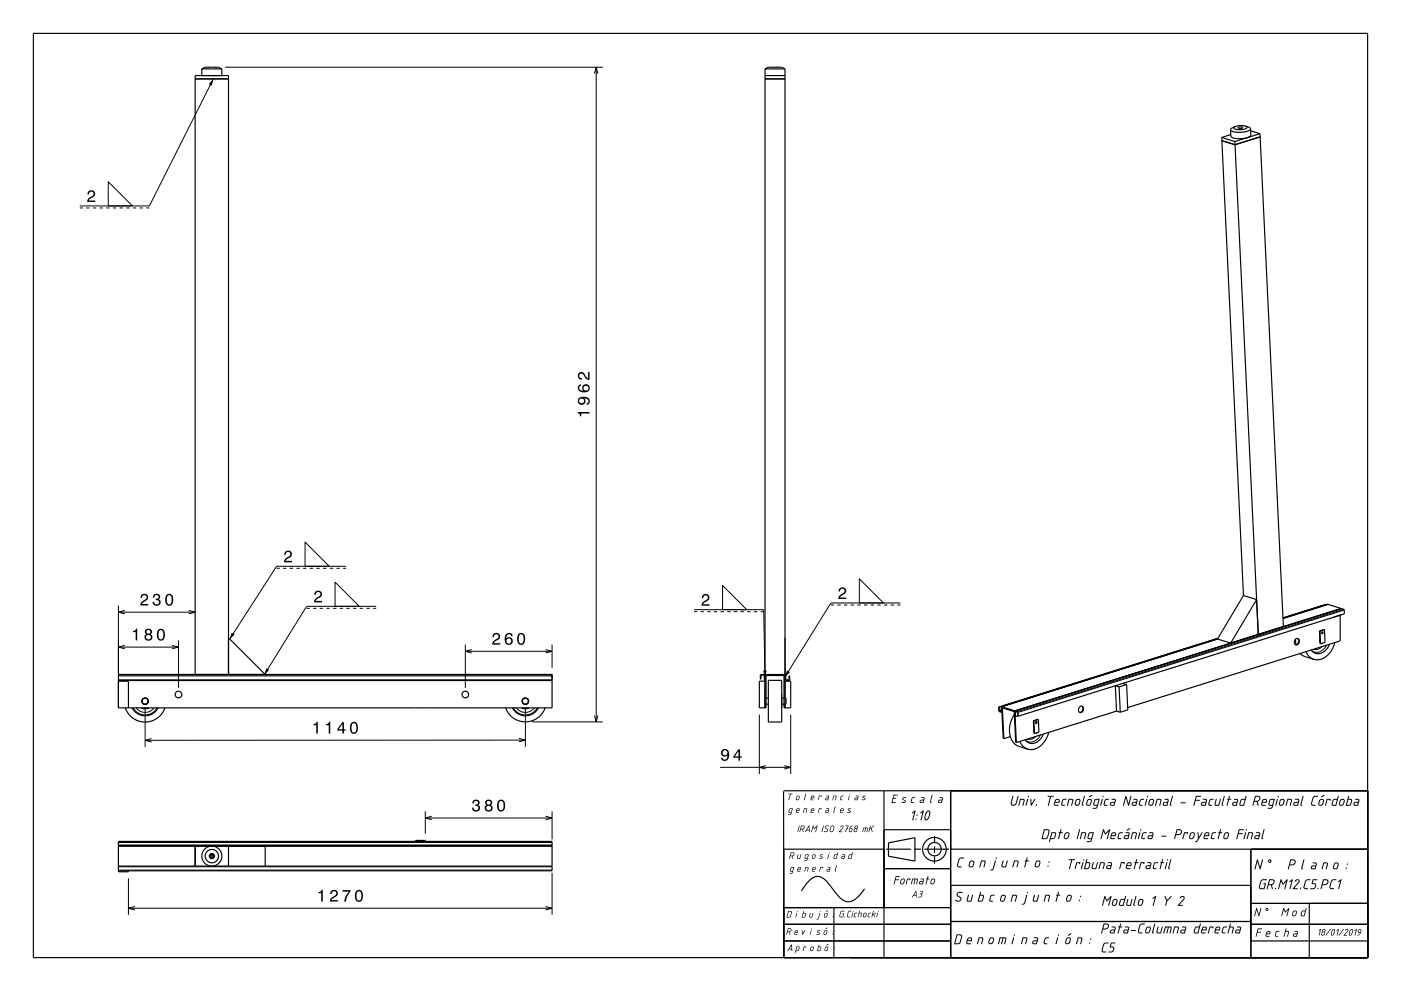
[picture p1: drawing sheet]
<svg xmlns="http://www.w3.org/2000/svg" width="420mm" height="297mm" viewBox="0 0 420 297" stroke-linecap="round" stroke-linejoin="round" font-family="sans-serif">
<g fill="none" stroke="#000" stroke-width=".35">
<path d="M10 10h400v277h-400zM58.5 23.6h10M60.5 20.6l1-.5h4l1 .5M60.5 20.6h6M60.5 20.6v2M66.5 20.6v2M229.3 23.6h6M229.3 22.6h6M229.3 20.6l1-.5h4l1 .5M229.3 20.6h6M229.3 20.6v191.5M235.3 20.6v191.5"/>
<path d="M370.3 37.9l-1.1 .6-.3 .4M371.2 38.2l.8-.2 .6 .2-.9 .3zM373.4 37.8l1.1 .4 .4 .4M373.4 37.8a.46 .46 0 0 1 .4 .6 .46 .46 0 0 1-.6 .3h-.2a2.72 2.72 0 0 1-3.1-.4l.4-.4M373.4 37.8l-1.6-.2-1.5 .3M374.9 38.6l-.3 .4-.8 .4a5.9 5.9 0 0 1-4.9-.5M374.9 38.6l.1 2-.9 .6a6.5 6.5 0 0 1-5.1-.3l-.1-2M374.9 39.2l2.8 .9M366.3 41.2l6.5 137.3M366.3 41.2l3.9 1.2M369 40.3l-2.7 .9M370.2 42.4l7 147.7-.5-10.4"/>
<path d="M377.7 40.1l7 147.7M377.7 40.1l-7.5 2.3M377.8 41l-7.6 2.4-3.9-1.3M372.8 178.5l-7.8 13M372.8 178.5l3.9 1.2M376.7 179.7l-7.8 13-3.9-1.2M68.5 191.1l11 11M365 191.5l-64.7 20.3M365.1 191.4l-65.6 20.5M365.1 191.3l-65.7 20.6M388.4 191.6l.1 1.6M388.4 191.6a.79 .79 0 0 1 1.1 .1 .79 .79 0 0 1-.2 1.1 .76 .76 0 0 1-1.1 .2 .76 .76 0 0 1 0-1.1z"/>
<path d="M389 191.3l.3 .6a1.15 1.15 0 0 1-.9 1.3M389.8 195.8l1.1 .9 3 .9M391.5 195.3l1.1 1.5 1.3 .8M395.6 189.1h.1M395.6 189.1l.3 3.8M395.7 191.6v.9M395.7 189.1l.2 3.8M396.4 189.3l-.1 .6M396.6 192.7l-.3 .1M397.1 188.7l-1.4 .4M397.1 188.7l-1.5 .4M397.1 188.7l.1 3.8-1.3 .4"/>
<path d="M397.3 181.3h.1M397.3 181.3l-12.7 3.9M398.1 181.1l3.9 1.3M398.1 181.1l-13.5 4.3M398.1 181.1l-13.5 4.1 12.7-3.9M398.6 193.1a3.5 3.5 0 0 1-4.6 2.6l-.9-.9M400.2 192.6a5.9 5.9 0 0 1-6.1 5.1l-.2-.1M401.8 184.4v7.7l-63.7 20M402 182.4h.1M402 182.4l-97.8 30.6M402.1 184.3h.1M402.1 184.3l-2.2 .7"/>
<path d="M35.5 202.1h130v10h-130zM35.5 203.9h130M35.5 202.5h130M35.5 204.1h3v8M37.6 212.1a6.2 6.2 0 0 0 5.9 4.3 6.2 6.2 0 0 0 5.9-4.3M39.6 212.1a4.4 4.4 0 0 0 7.8 0M42.4 212.1l1.2 .3 1-.3M42.6 209.7v.9M43.1 211h.8M43.2 212.1h.6M44.4 209.7v.9M58.5 202.1v-179.5h10v179.5"/>
<path d="M151.6 212.1a6.2 6.2 0 0 0 5.9 4.2 6.2 6.2 0 0 0 5.9-4.2M153.6 212.1a4.4 4.4 0 0 0 7.8 0M156.4 212.1l1.2 .3 1-.3M156.6 209.7v.9M157.1 211h.8M157.2 212.1h.6M158.4 209.7v.9M229.3 202.1h6.2l.1 1.6 .9-.1v-1.1h.2v1.3l-1.2 .1-.2-.2M229.3 202.3l-.2-.2h-1l-.2 .2v1.2h.2l.1-1.2 .9 .1v1.5h.2M229.3 204.1h-1.7v8h2v-9.7h5.4v9.7h2v-8h-1.7M229.6 211h.7M229.6 209.2h.7"/>
<path d="M230.3 203.9h4v12.5h-4zM234.3 211h.7M234.3 209.2h.7M235.3 209.2h.3v1.8h-.3M299.4 211.9l.1 1.3 .8 .3M299.4 211.9h.1M299.5 211.9l.1 1.2 .6 .2M300.2 213.3h.1M300.3 211.8l-.1 1.5M300.3 211.8v1.7M300.3 211.8l.4 9.5 .2 .1M300.3 211.8l3.9 1.2"/>
<path d="M300.4 213.5h-.1M304.1 214.1a6.8 6.8 0 0 0 .4 9.1l3.6 1.3M304.2 213l.5 9.5M304.3 213.1l97.8-30.7 .8 .3 .1 1.3-97.8 30.7M304.3 213.1l.8 .3 .1 1.3M304.3 213.1l-.1 .1M304.3 214.7l.2 .1M304.4 213.3h.1M304.4 213.3l.1 1.5M304.4 213.3l.6 .2 .2 1.2M305.1 214.6l-.6 .2M309.8 216l.1 .1"/>
<path d="M309.8 216l.3 3.9M309.9 218.5l.1 .9M309.9 216.1l.2 3.8M310.7 216.2l-.2 .6M310.8 219.6l-.3 .1M311.3 215.6l-1.4 .5M311.3 215.6l-1.5 .4M311.3 215.6l.2 3.8-1.4 .5M312.8 220a3.5 3.5 0 0 1-4.5 2.6l-1-.9M314.4 219.5a5.8 5.8 0 0 1-6.1 5.1l-.2-.1M323.7 211.9a.79 .79 0 0 1 1.1 .1 .79 .79 0 0 1-.2 1.1 .76 .76 0 0 1-1.1 .2 .76 .76 0 0 1 0-1.1zM324.3 211.6l.3 .6a1.15 1.15 0 0 1-.9 1.3"/>
<path d="M334.7 213.1l1.1 .4M334.7 213.1l-30 9.4M335.5 205.9l-1.1-.4 .3 7.6M335.5 205.9l.3 7.6M336.6 204.8l1.1 .4M337.7 205.2l-2.2 .7M337.7 205.2l.4 7.6-2.3 .7M234.9 237.2l.1 49.8v-32.5h30M234.9 237h175.1M265 237v50M285 237v50M300.9 221.4l-.4-9.2 3.6 1.1 .4 9.2h.2"/>
<path d="M302.9 220.8l-2 .6M305.7 222.2l1 1.5 1.4 .8M35.5 253.6h130M35.5 259.6h130M35.5 253.4h130M35.5 252.4h130M58.5 253.6v6M63.2 256.7h.1M63.2 256.4v.3M63.2 256.7l.3 .2M63.2 256.4h.1M63.5 256.9h.1"/>
<path d="M63.5 256.2l-.3 .2M63.5 256.2h.1M63.5 256.6h.1M63.5 256.2l.3 .2M63.8 256.7l-.3 .2M63.8 256.4h.1M63.8 256.4v.3M63.8 256.7h.1M68.5 253.6v6M79.5 253.6v6M124.5 252.2v-.3h3v.3M265 248.7h20"/>
<path d="M265.7 254.5h7.4M274.1 254.5h2M274.3 258.1l-7.9-1.5v-4l7.9-1.5v7M277.1 254.5h7.4M280.2 256.7l-.1 2.1M280.2 253.7v2M280.2 250.6v2.1M285 254.5h125M375 254.5v32.5M35.5 261h130v-8.8h-130v9.1h3v-.3M235 277h50M235 272h50"/>
<path d="M250 272v15M259.2 266.4a7.1 7.1 0 0 1-4.9 3.9 5 5 0 0 1-3.8-2.8l-.7-.8a9.5 9.5 0 0 0-4-4 4 4 0 0 0-4 2.1l-1.5 2.2M265 260.3h20M285 276.2h90M285 265.3h90M375 277h35M375 270.7h35M392.5 270.7v16.3M235 282h50M375 282h35"/>
<circle cx="396.4" cy="189.7" r=".27"/>
<circle cx="43.5" cy="210.1" r=".9"/>
<circle cx="43.5" cy="210.1" r="1"/>
<circle cx="53.5" cy="208.1" r="1"/>
<circle cx="139.5" cy="208.1" r="1"/>
<circle cx="157.5" cy="210.1" r=".9"/>
<circle cx="157.5" cy="210.1" r="1"/>
<circle cx="310.7" cy="216.6" r=".27"/>
<circle cx="63.5" cy="256.6" r="2"/>
<circle cx="63.5" cy="256.6" r=".75"/>
<circle cx="63.5" cy="256.6" r="3"/>
<circle cx="63.5" cy="256.6" r=".65"/>
<circle cx="280.1" cy="254.5" r="3.5"/>
<circle cx="280.2" cy="254.5" r="2"/>
</g>
<g fill="none" stroke="#000" stroke-width=".3">
<path d="M63.9 23.7l-19.1 38h-20.9M67.5 20.1h113.2M178.2 22.1l.5-2 .5 2M178.7 20.1v196.2M32.4 54.5l7.3 7.2h-7.3zM23.9 62.3h1M25.9 62.3h1M27.9 62.3h1M29.9 62.3h1M31.9 62.3h1M33.9 62.3h1M35.9 62.3h1"/>
<path d="M37.9 62.3h1M39.9 62.3h1M41.9 62.3h1M43.9 62.3h.9M82.9 170.3h1M84.9 170.3h1M86.9 170.3h1M88.9 170.3h1M90.9 170.3h1M91.5 162.5l7.2 7.2h-7.2zM92.9 170.3h1M94.9 170.3h1"/>
<path d="M96.9 170.3h1M98.9 170.3h1M100.4 174.5l7.3 7.2h-7.3zM100.9 170.3h1M102.9 170.3h.9M103.8 169.7h-20.9l-14 21.8M216.6 175.5l7.3 7.2h-7.3zM257.6 173.5l7.3 7.2h-7.3zM35.5 181.5v20.4M35.5 193.9h18M35.5 183.5h23M37.4 193.4l-1.9 .5 1.9 .6"/>
<path d="M37.4 183l-1.9 .5 1.9 .5M51.6 193.4l1.9 .5-1.9 .6M53.5 191.9v14.2M56.6 183l1.9 .5-1.9 .5M91.9 182.3h1M93.9 182.3h1M95.9 182.3h1M97.9 182.3h1M99.9 182.3h1M101.9 182.3h1M103.9 182.3h1M105.9 182.3h1"/>
<path d="M107.9 182.3h1M109.9 182.3h1M111.9 182.3h.9M112.8 181.7h-20.9l-12.6 20.4M139.5 193.2v12.9M139.5 195.2h26M141.4 194.7l-1.9 .5 1.9 .5M163.6 194.7l1.9 .5-1.9 .5M165.5 193.2v6.9M208.1 182.7h20.8l.4 20.2M208.1 183.3h.9M210 183.3h1"/>
<path d="M212 183.3h1M214 183.3h1M216 183.3h1M218 183.3h1M220 183.3h1M222 183.3h1M224 183.3h1M226 183.3h1M228 183.3h.9M249.1 181.3h.9M251 181.3h1M253 181.3h1"/>
<path d="M255 181.3h1M257 181.3h1M259 181.3h1M261 181.3h1M263 181.3h1M265 181.3h1M267 181.3h1M269 181.3h.9M269.9 180.7h-20.8l-13.8 22.2M396.3 193.8a2.29 2.29 0 0 1-2.4 .8M397.7 193.4a2.94 2.94 0 0 1-4.3 1.7l-.3-.3M402.2 182.4l-97.8 30.7"/>
<path d="M402.8 182.6l-97.8 30.7M403 182.8l-97.8 30.7M35.5 203.7h130M39.9 212.1a4.1 4.1 0 0 0 7.2 0M40.8 212.1a3.4 3.4 0 0 0 5.4 0M43.5 212.1v11.8M153.9 212.1a4.1 4.1 0 0 0 7.2 0M154.8 212.1a3.4 3.4 0 0 0 5.4 0M157.5 212.1v11.7M159.5 216.3h21.2M178.2 214.4l.5 1.9 .5-1.9M227.6 214.1v17.9"/>
<path d="M237 214.1v17.9M300.2 212.8l-.6 .2M300.2 213.3h.1M300.2 212.9l-.6 .2M304.5 213.3l-.1 .1M45.4 221.3l-1.9 .6 1.9 .5M155.6 221.3l1.9 .5-1.9 .5M157.5 221.8l-114 .1M215.9 230h21.1M229.6 229.5l-2 .5 2 .5M235.1 229.5l1.9 .5-1.9 .5M310.5 220.7a2.31 2.31 0 0 1-2.4 .8"/>
<path d="M311.9 220.3a2.93 2.93 0 0 1-4.3 1.6l-.3-.2M35.5 253.3h130M35.5 252.5h130M35.5 259.8h130M127.5 243.2v6.7M127.5 245.2h38M129.4 244.6l-1.9 .6 1.9 .5M163.6 244.6l1.9 .6-1.9 .5M165.5 243.2v8.4M35.5 260.8h130M38.5 263.3v10.9M38.5 272.2h127"/>
<path d="M40.4 271.7l-1.9 .5 1.9 .5M163.6 271.7l1.9 .5-1.9 .5M165.5 261.6v12.6"/>
<circle cx="63.5" cy="256.6" r=".61"/>
</g>
<g fill="#000">
<path d="M63.9 23.7l-.4 2-.9-.5z" fill-rule="evenodd"/>
<path d="M26.5 57.3a1.18 1.18 0 0 1 1.9 .3 1.18 1.18 0 0 1-.9 1.7l-.9 .8h1.9v.4h-2.4a2.75 2.75 0 0 1 1.8-2 .69 .69 0 0 0-.4-1.1 .69 .69 0 0 0-.8 .9h-.5z" fill-rule="evenodd"/>
<path d="M173.2 123.5v.3a.78 .78 0 0 1 .7 1h.3v-.9h2.5v-.4zM173.6 119.2a1.17 1.17 0 0 0-.2 1.7 1.17 1.17 0 0 0 1.6 .2 1.17 1.17 0 0 0 .2-1.7 1.03 1.03 0 0 1 1.2 .8l-.1 .5-.4 .2v.4a1.23 1.23 0 0 0 .9-1.4 1.23 1.23 0 0 0-1.5-1zM173.6 120.1a.75 .75 0 0 1 1.5 0 .75 .75 0 0 1-1.5 0zM173.5 115.5a1.44 1.44 0 0 0 .1 1.7 1.44 1.44 0 0 0 1.6 .4 1.26 1.26 0 0 0 1.6-1 1.26 1.26 0 0 0-1.1-1.5 1.11 1.11 0 0 0-1.1 .7 1.11 1.11 0 0 0 .3 1.3 1.03 1.03 0 0 1-1.3-.8l.2-.5 .4-.2v-.4zM174.9 116.4a.75 .75 0 0 1 1.5 0 .75 .75 0 0 1-1.5 0zM173.5 111.8a1.2 1.2 0 0 0-.2 1.3 1.2 1.2 0 0 0 1.2 .7v-.5a.7 .7 0 0 1-.9-.5 .7 .7 0 0 1 .5-.8 .7 .7 0 0 1 .9 .5l.2 .3a1.63 1.63 0 0 0 1.5 1.1v-2.4h-.4v1.9l-.4-.3-.8-1.2a1.11 1.11 0 0 0-1.6-.1z" fill-rule="evenodd"/>
<path d="M85.5 165.3a1.18 1.18 0 0 1 2 .3 1.18 1.18 0 0 1-1 1.7l-.9 .8h1.9v.4h-2.4a2.76 2.76 0 0 1 1.8-2 .69 .69 0 0 0-.4-1.1 .69 .69 0 0 0-.8 .9h-.5z" fill-rule="evenodd"/>
<path d="M251.7 176.3a1.18 1.18 0 0 1 1.9 .3 1.18 1.18 0 0 1-1 1.7l-.8 .8h1.9v.4h-2.4a2.76 2.76 0 0 1 1.8-2 .69 .69 0 0 0-.5-1.1 .69 .69 0 0 0-.8 .9h-.4z" fill-rule="evenodd"/>
<path d="M39.9 189.1v.3h.8v2.5h.4v-3.5h-.3a.77 .77 0 0 1-.9 .7zM43.7 188.7l-.2 .3a.8 .8 0 0 0 .4 1 1.09 1.09 0 0 0-.2 1.7 1.09 1.09 0 0 0 1.6 0 1.09 1.09 0 0 0-.2-1.7 .95 .95 0 0 0 .3-1.3 .95 .95 0 0 0-1.4-.2zM43.8 191a.71 .71 0 0 1 1.4 0 .71 .71 0 0 1-1.4 0zM43.9 189.4a.6 .6 0 0 1 1.2 0 .6 .6 0 0 1-1.2 0zM47.3 188.9a2.02 2.02 0 0 0 .9 3.1 2.03 2.03 0 0 0 .9-3.1 1.11 1.11 0 0 0-1.8 0zM47.9 188.9h.7a2.37 2.37 0 0 1 0 2.6h-.7a2.37 2.37 0 0 1 0-2.6z" fill-rule="evenodd"/>
<path d="M42.4 178.3l-.3 .9h.5a.71 .71 0 0 1 .5-.8 .71 .71 0 0 1 .8 .5 .71 .71 0 0 1-.5 .8l-.3 .2a1.64 1.64 0 0 0-1.1 1.6h2.4v-.5h-1.9l.9-.8a1.17 1.17 0 0 0 .9-1.6 1.17 1.17 0 0 0-1.9-.3zM46.1 178.2l-.3 .9h.5a.62 .62 0 0 1 .3-.8 .62 .62 0 0 1 .8 .3 .62 .62 0 0 1-.2 .8h-.5v.4a.74 .74 0 0 1 1 .7 .74 .74 0 0 1-.8 .8 .74 .74 0 0 1-.7-.9h-.5a1.18 1.18 0 0 0 1.5 1.2 1.18 1.18 0 0 0 .6-1.9l-.2-.1a1.01 1.01 0 0 0 0-1.5 1.01 1.01 0 0 0-1.5 .1zM49.8 178.4a2.02 2.02 0 0 0 .9 3.2 2.03 2.03 0 0 0 .9-3.2 1.11 1.11 0 0 0-1.8 0zM50.4 178.4h.7a2.38 2.38 0 0 1 0 2.7h-.7a2.37 2.37 0 0 1 0-2.7z" fill-rule="evenodd"/>
<path d="M69.5 189.6l.9 .6-1.5 1.3z" fill-rule="evenodd"/>
<path d="M94.5 177.3a1.18 1.18 0 0 1 2 .3 1.18 1.18 0 0 1-1 1.7l-.9 .8h1.9v.4h-2.4a2.76 2.76 0 0 1 1.8-2 .7 .7 0 0 0-.5-1.1 .7 .7 0 0 0-.7 .9h-.5z" fill-rule="evenodd"/>
<path d="M147.9 190l-.3 .9h.5a.71 .71 0 0 1 .5-.8 .71 .71 0 0 1 .8 .5 .71 .71 0 0 1-.5 .9l-.3 .1a1.63 1.63 0 0 0-1.1 1.6h2.4v-.4h-1.9l.9-.8a1.17 1.17 0 0 0 .9-1.7 1.17 1.17 0 0 0-1.9-.3zM151.8 190a2.4 2.4 0 0 0 .2 3.2 1.16 1.16 0 0 0 1.5-.3 1.16 1.16 0 0 0-.2-1.6 1.16 1.16 0 0 0-1.5 0 1.02 1.02 0 0 1 .8-1.2l.5 .1 .1 .4h.5a1.12 1.12 0 0 0-.7-.9 1.12 1.12 0 0 0-1.2 .3zM151.8 192.1a.75 .75 0 0 1 1.5 0 .75 .75 0 0 1-1.5 0zM155.3 190.1a2.02 2.02 0 0 0 .9 3.2 2.03 2.03 0 0 0 .9-3.2 1.1 1.1 0 0 0-1.8 0zM155.9 190.2h.7a2.37 2.37 0 0 1 0 2.6h-.7a2.38 2.38 0 0 1 0-2.6z" fill-rule="evenodd"/>
<path d="M210.7 178.3a1.18 1.18 0 0 1 1.9 .3 1.18 1.18 0 0 1-1 1.7l-.8 .8h1.9v.4h-2.4a2.76 2.76 0 0 1 1.8-2 .69 .69 0 0 0-.5-1.1 .69 .69 0 0 0-.8 .9h-.4z" fill-rule="evenodd"/>
<path d="M79.9 200.2l.8 .6-1.4 1.3z" fill-rule="evenodd"/>
<path d="M94 217v.3h.8v2.5h.5v-3.5h-.4a.77 .77 0 0 1-.9 .7zM97.7 217v.3h.8v2.5h.5v-3.5h-.3a.77 .77 0 0 1-1 .7zM102.6 216.4l-1.5 2.1v.5h1.6v.8h.4v-.8h.5v-.4h-.5v-2.2zM102.7 217v1.6h-1.2zM105.2 216.8a2.02 2.02 0 0 0 .9 3.1 2.03 2.03 0 0 0 .9-3.1 1.11 1.11 0 0 0-1.8 0zM105.8 216.8h.6a2.37 2.37 0 0 1 0 2.6h-.6a2.37 2.37 0 0 1 0-2.6z" fill-rule="evenodd"/>
<path d="M228.8 201h1l-.5 1.9z" fill-rule="evenodd"/>
<path d="M235.9 200.9l.9 .6-1.5 1.4z" fill-rule="evenodd"/>
<path d="M216.5 224.8a1.15 1.15 0 0 0-.1 1.6 1.15 1.15 0 0 0 1.7 0 1.02 1.02 0 0 1-.8 1.3l-.5-.2-.2-.4h-.4a1.23 1.23 0 0 0 1.4 .9 1.23 1.23 0 0 0 1-1.4 1.42 1.42 0 0 0-.4-1.8 1.42 1.42 0 0 0-1.7 0zM216.6 225.6a.75 .75 0 0 1 1.5 0 .75 .75 0 0 1-1.5 0zM221.4 224.5l-1.5 2.2v.4h1.5v.9h.5v-.9h.5v-.4h-.5v-2.2zM221.4 225.1v1.6h-1.1z" fill-rule="evenodd"/>
<path d="M236.4 237.9h1.2l-.6 .1-.5 1.8 .3-1.8zM238.9 238.6l.5-.2 .3 .3-.1 .8-.3 .3h-.5l-.2-.2zM239 238.7l-.2 .7 .2 .2 .3-.1 .2-.6-.1-.3zM241.5 237.8l.2 .2-.4 1.8-.3-.2zM243.4 238.7l-.1 .3h.6v-.3zM243.3 238.6l.5-.2 .3 .3v.5h-.9v.3l.7 .1v.2l-.9-.2zM245.5 238.5l.8 .1-.1 .2-.1-.2h-.4l-.4 1.2zM247.7 238.5l.8 .1-.2 1.2-.9-.2 .2-.5 .7-.1v-.3zM247.6 239.3v.3h.5l.1-.4zM249.9 238.5l.9 .1-.3 1.2-.2-.1 .2-1.1h-.5l-.3 1.2h-.2zM252.2 238.5h.7l-.7 .3-.2 .7 .5 .1v.2l-.7-.2zM254.6 238.5l.1 .1-.4 1.2zM254.7 238a.13 .13 0 0 1 .2 0 .13 .13 0 0 1-.2 0zM256.5 238.5l.8 .1-.2 1.2h-.7l-.2-.2 .2-.5 .7-.1v-.3zM256.4 239.3v.3h.5l.1-.4zM258.7 238.6h.8l-.7 .2 .6 .5-.3 .5-.7-.1 .8-.2-.6-.5z" fill-rule="evenodd"/>
<path d="M267.9 238.2l1.2 .1-1 .1-.2 .8 .7 .1-.8 .1-.3 1h1v.2l-1.2 .1zM270.6 239.1l.5-.2 .6 .2-1 .2 .8 .7-.3 .6-1-.1 .1-.2 .8 .1 .2-.2-.8-.6zM273.4 239h1l-.9 .4-.2 .9 .6 .1v.3l-.6-.1-.3-.2zM276.2 238.9h.7l.3 .3-.4 1.5-.8-.1-.3-.2 .2-.6 1-.1v-.5h-.7zM276 240v.4h.7l.1-.5zM279.4 238.2l.2 .1-.5 2 .1 .3-.1 .1-.3-.4zM281.7 238.9h.7l.3 .3-.4 1.5-.8-.1-.3-.2 .2-.6 1-.1v-.5l-.7-.1zM281.5 240v.4h.7l.1-.5z" fill-rule="evenodd"/>
<path d="M141.9 239.9l-.3 .9h.4a.62 .62 0 0 1 .4-.8 .62 .62 0 0 1 .8 .3 .62 .62 0 0 1-.3 .8h-.4v.4a.72 .72 0 0 1 .9 .5 .72 .72 0 0 1-.5 .9 .72 .72 0 0 1-.9-.5v-.3h-.5a1.18 1.18 0 0 0 1.5 1.1 1.18 1.18 0 0 0 .6-1.8l-.2-.1a1.01 1.01 0 0 0 0-1.6 1.01 1.01 0 0 0-1.5 .2zM145.7 239.9l-.2 .3a.79 .79 0 0 0 .4 1.1 1.09 1.09 0 0 0-.2 1.6 1.09 1.09 0 0 0 1.6 0 1.09 1.09 0 0 0-.2-1.6 .95 .95 0 0 0 .3-1.4 .95 .95 0 0 0-1.4-.2zM145.8 242.2a.71 .71 0 0 1 1.4 0 .71 .71 0 0 1-1.4 0zM145.9 240.6a.6 .6 0 0 1 1.2 0 .6 .6 0 0 1-1.2 0zM149.3 240.1a2.02 2.02 0 0 0 .9 3.2 2.04 2.04 0 0 0 .9-3.2 1.11 1.11 0 0 0-1.8 0zM149.9 240.1h.7a2.37 2.37 0 0 1 0 2.7h-.7a2.38 2.38 0 0 1 0-2.7z" fill-rule="evenodd"/>
<path d="M236.7 242.4l1-.1-.5 1.8-.9 .1v-.2h.7l.1-.4-.7-.2zM236.8 242.5l-.2 .8 .6 .1 .2-1zM239 242.5l-.1 .3h.6v-.3zM238.9 242.4l.5-.2 .3 .2v.6h-.9v.2l.7 .2v.2l-.9-.1zM241.1 242.3l.9 .1-.3 1.2v-1.2h-.5l-.3 1.2h-.2zM243.4 242.5l-.1 .3h.6v-.3zM243.3 242.4l.5-.2 .3 .3v.5h-.9v.3l.7 .1v.2l-.9-.1zM245.5 242.3l.8 .1-.1 .2-.1-.2h-.4l-.4 1.2zM247.7 242.3l.8 .1-.2 1.2-.9-.2 .2-.5 .7-.1v-.3zM247.6 243.1v.3h.5l.1-.4zM250.3 241.7h.2l-.4 1.9-.3-.2zM252.3 242.5l-.2 .3h.6v-.3zM252.1 242.4l.5-.2 .3 .2v.6h-.9v.3l.7 .1v.2l-.9-.1zM254.3 242.4l.3-.2 .6 .2-.8 .2 .6 .5-.2 .5-.8-.1 .8-.2-.6-.5z" fill-rule="evenodd"/>
<path d="M237.1 255.5l.7-.1 .3 .4-.1 .5-.4 .3 .1 .8-.3-.8h-.4l-.2 .8h-.2zM237.2 255.6l-.2 .8h.7l.2-.6zM239.2 256.1h.2l-.1 1.1h.4l.3-1.1h.2l-.4 1.3-.9-.2zM241.5 256.1h1l-.5 1.7-.9 .2v-.2h.7l.1-.4-.7-.2zM241.6 256.3l-.2 .8 .6 .1 .2-1zM243.7 256.2l.6-.2 .2 .3-.1 .8-.4 .3-.6-.2zM243.8 256.3l-.2 .7 .2 .2 .4-.1 .1-.7-.2-.2zM245.9 256.1l.9 .1-.8 .2 .6 .5-.2 .5-.8-.1 .8-.2-.6-.5zM248.4 256.1h.1l-.4 1.3zM248.5 255.6a.13 .13 0 0 1 .2 0 .13 .13 0 0 1-.2 0zM250.1 256.2l.8-.2 .2-.5h.2l-.6 1.9-.8-.2zM250.3 256.3l-.2 .9h.5l.3-1zM252.5 256.1l.6-.1 .3 .2-.3 1.2-.9-.2 .2-.5 .7-.1v-.3zM252.5 256.9l-.1 .3h.5l.1-.4zM254.5 256.2l.9-.2 .1-.5h.2l-.6 1.9-.8-.2zM254.7 256.3l-.2 .8 .5 .1 .3-1z" fill-rule="evenodd"/>
<path d="M237.1 260l1-.1-.5 1.8-.9 .1v-.2h.7l.1-.4-.7-.2zM237.2 260.1l-.2 .8 .6 .1 .2-1zM239.4 260.1l-.1 .3h.6v-.3zM239.3 260l.5-.2 .3 .3v.5h-.9v.3l.7 .1v.2h-.7l-.2-.2zM241.5 259.8l.9 .2-.3 1.2v-1.2h-.5l-.3 1.2h-.2zM243.8 260.1l-.1 .3h.6v-.3zM243.7 260l.5-.2 .3 .2v.6h-.9v.3l.7 .1v.2l-.9-.2zM245.9 259.9h.8l-.1 .3-.5-.2-.4 1.2zM248.1 259.9l.8 .1-.2 1.2h-.7l-.2-.2 .2-.5 .7-.1v-.3zM248 260.7v.3h.5l.1-.4zM250.7 259.3h.2l-.4 1.9-.3-.2z" fill-rule="evenodd"/>
<path d="M239.6 247.4l.1 .1-.6 1.9zM240.2 247.4h.7l.3 .4-.1 .5-.4 .3 .1 .8-.3-.8h-.4l-.3 .8-.1-.1zM240.3 247.6l-.2 .8 .7-.1 .2-.6zM242.4 247.8l-.5 .9h.6zM242.4 247.4l.2 .1 .1 1.9-.1-.1-.1-.4h-.7l-.4 .5zM243.7 247.4l.5 .8 .9-.8-.5 2-.2-.1 .4-1.4-.7 .6-.3-.7-.4 1.5h-.2zM246.8 247.4l.2 .1-.6 1.9zM247.5 247.6l.4-.2 .6 .2h-.7l-.3 .2v.3l.8 .6-.2 .5-.4 .2-.7-.3 .7 .1 .3-.3v-.3l-.7-.4zM249.3 247.7l-.4 1.2 .3 .3 .5-.3 .3-1-.2-.3zM249.1 247.6l.7-.2 .4 .5-.3 1.1-.7 .4-.5-.5zM252 247.6l.6-.2 .3 .3-.1 .4-1 1.1 .7 .2h-1l1.2-1.5-.3-.3-.5 .3zM253.4 247.4l1 .1-.4 .8 .2 .2h-.3l-.5 .9 .3-.9-.1-.1 .2-.1 .4-.7h-.7zM254.8 248.4l-.1 .6 .4 .2 .3-.7zM254.9 247.7l.8-.3-.8 .7 .5 .2 .2 .3-.3 .6-.5 .2-.3-.5zM256.4 247.5l.6-.1 .2 .4-.3 .5v.8l-.6 .3-.4-.4zM256.3 248.5l-.2 .6 .4 .1 .3-.7zM256.4 247.9a.33 .33 0 0 0 .6 0 .33 .33 0 0 0-.6 0zM258.8 248l1.3 .1-.2 1.3-.2-.1 .2-1.1h-.3l-.4 1.2 .2-1.2h-.4l-.3 1.1h-.2zM260.9 247.4l.1 .1-.2 .8 1.3-.9-.8 .8 .3 1.2-.5-1-.4 .3-.2 .7-.1-.1z" fill-rule="evenodd"/>
<path d="M273.4 243.5l1.1-.6-.9 3-.1-.2 .6-2.3-.5 .4zM274.4 245.5a.2 .2 0 0 1 .4 0 .2 .2 0 0 1-.4 0zM274.8 244.3a.2 .2 0 0 1 .4 0 .2 .2 0 0 1-.4 0zM275.9 243.5l1-.6-.8 3-.2-.2 .7-2.3-.5 .4zM278.1 243.3l-.7 1.6a.45 .45 0 0 0 .3 .7 .45 .45 0 0 0 .5-.6l.4-1.1a.38 .38 0 0 0 0-.5 .38 .38 0 0 0-.5-.1zM277.8 243.1a.69 .69 0 0 1 1-.1 .69 .69 0 0 1 .1 1 1.52 1.52 0 0 1-1.5 1.8 2.44 2.44 0 0 1 .4-2.7z" fill-rule="evenodd"/>
<path d="M287.6 257.2l.5-.2 .9 .1-.1 .2h-.9l-.4 .4-.4 1.7 .2 .3h.8v.3l-.9-.1-.4-.4zM290.8 258.1l.8-.2 .5 .3-.2 1.2-.5 .5-.6 .1-.4-.4zM291 258.3l-.3 1a.48 .48 0 0 0 .5 .4 .48 .48 0 0 0 .4-.5l.2-.7a.42 .42 0 0 0-.3-.4 .42 .42 0 0 0-.5 .2zM294.1 257.9h1l.4 .2-.4 1.9-.3-.2 .4-1.4-.2-.2h-.7l-.4 1.7h-.3zM298.3 257.9l.3 .1-.7 2.4-.4 .4-.5 .1-.1-.3 .7-.3zM298.5 257.2a.19 .19 0 0 1 .3 0 .19 .19 0 0 1-.3 0zM300.6 257.9l.3 .1-.4 1.4 .2 .3h.7l.4-1.7 .3-.1-.6 2-.9 .1-.4-.3zM304 257.9h1l.4 .2-.4 1.9-.3-.2 .4-1.4-.2-.2h-.7l-.4 1.7h-.3zM307.8 257l.3 .1-.2 .8 .6 .1-.7 .2-.6 1.8-.2-.2 .5-1.6-.3-.2 .4-.1zM310.6 258.1l.8-.2 .5 .4-.2 1.1-.5 .5h-.7l-.3-.3zM310.8 258.3l-.3 1a.48 .48 0 0 0 .5 .4 .48 .48 0 0 0 .4-.5l.2-.7a.42 .42 0 0 0-.3-.4 .42 .42 0 0 0-.5 .2zM314 259.6a.2 .2 0 0 1 .4 0 .2 .2 0 0 1-.4 0zM314.3 258.4a.2 .2 0 0 1 .4 0 .2 .2 0 0 1-.4 0z" fill-rule="evenodd"/>
<path d="M303.6 238.5l.2 .2-.5 2.1 .4 .4 .8-.4 .6-2.2h.3l-.7 2.3-.9 .6-.6-.2-.2-.5zM305.8 239.4h1l.3 .3-.4 1.8-.2-.2 .4-1.4-.3-.2h-.6l-.5 1.7h-.2zM308 239.4l.2 .2-.6 1.9zM308.1 238.8a.2 .2 0 0 1 .4 0 .2 .2 0 0 1-.4 0zM308.9 239.5h.3l.1 1.4 .8-1.5 .3 .1-1.2 2-.2-.1zM310.6 241.3a.19 .19 0 0 1 .3 0 .19 .19 0 0 1-.3 0zM314.1 238.5l1.8 .2-.8 .1-.8 2.7-.2-.2 .7-2.5h-.7zM316.6 239.9l-.2 .4h.9l.1-.3a.43 .43 0 0 0-.3-.3 .43 .43 0 0 0-.5 .2zM316.4 239.7l.8-.3 .5 .4-.1 .8h-1.3v.3l.1 .3h.9v.3h-1l-.3-.3zM318.6 239.6l1.1-.1v.2h-.8l-.2 .3-.3 1.1 .8 .1-.1 .3h-.7l-.3-.3zM320.4 239.4h1l.3 .3-.4 1.8-.2-.2 .4-1.4-.3-.2h-.6l-.4 1.7h-.3zM322.6 239.7l.8-.3 .5 .4-.2 1.1-.5 .6h-.7l-.3-.4zM322.8 239.9l-.3 1a.48 .48 0 0 0 .5 .3 .48 .48 0 0 0 .4-.5l.2-.7a.42 .42 0 0 0-.3-.4 .42 .42 0 0 0-.5 .3zM325 238.6l.2 .1-.6 2.4 .2 .3-.2 .1-.3-.4zM326 239.7l.8-.3 .5 .4-.2 1.1-.5 .6h-.6l-.4-.4zM326.2 239.9l-.3 1a.48 .48 0 0 0 .5 .3 .48 .48 0 0 0 .5-.5l.1-.7a.42 .42 0 0 0-.3-.4 .42 .42 0 0 0-.5 .3zM326.5 238.7l1-.4-.8 .6zM328.2 239.6l1.3-.2 .2 .2-.8 2.5-.4 .3h-.9v-.3l1-.1 .2-.5h-.7l-.3-.3zM328.4 239.8l-.3 1.3 .8 .1 .4-1.5zM330.3 239.4l.3 .2-.7 1.9zM330.5 238.8a.2 .2 0 0 1 .4 0 .2 .2 0 0 1-.4 0zM331.3 239.6l1.1-.1v.2h-.8l-.2 .3-.2 1.1 .7 .1v.3h-.8l-.2-.3zM333.3 239.4h.9l.3 .3-.4 1.8h-1l-.4-.3 .3-.8 1.1-.1 .1-.5-.9-.1zM333.1 240.7v.5h.8l.1-.6zM337.4 238.5l.3 .1 .6 2.2 .6-2.2h.3l-.8 2.9-.2-.1-.7-2.2-.6 2.2h-.3zM339.8 239.4h.9l.3 .3-.4 1.8h-1l-.3-.3 .2-.8 1.1-.1 .1-.5-.9-.1zM339.7 240.7l-.1 .5h.8l.2-.6zM341.9 239.6l1.1-.1-.1 .2h-.7l-.2 .3-.3 1.1 .8 .1v.3h-.8l-.3-.3zM343.7 239.4l.2 .2-.6 1.9zM343.9 238.8a.19 .19 0 0 1 .3 0 .19 .19 0 0 1-.3 0zM344.7 239.6l.8-.2 .5 .4-.3 1.1-.5 .6h-.6l-.3-.4zM344.9 239.9l-.4 1a.48 .48 0 0 0 .6 .3 .48 .48 0 0 0 .4-.5l.2-.7a.42 .42 0 0 0-.4-.4 .42 .42 0 0 0-.4 .3zM346.8 239.4h1l.3 .3-.4 1.8-.2-.2 .4-1.4-.3-.2h-.6l-.4 1.7h-.3zM349.1 239.4h.9l.3 .3-.4 1.8h-1l-.3-.3 .2-.8 1.2-.1v-.5l-.8-.1zM349 240.7l-.1 .5h.8l.2-.6zM351.4 238.5l.2 .2-.6 2.4 .2 .3-.2 .1-.3-.4zM354 240.5l1.3-.1 .2 .2-1.4 .1zM358.6 238.5l1.4 .2-1.2 .1-.3 .9h1.1l.1 .2-1.3 .1-.5 1.5-.1-.2zM360.6 239.4h.9l.3 .3-.4 1.8h-1l-.3-.3 .2-.8 1.2-.1v-.5l-.8-.1zM360.5 240.7l-.1 .5h.8l.2-.6zM362.7 239.6l1.1-.1v.2h-.8l-.2 .3-.3 1.1 .8 .1v.3h-.7l-.3-.3zM364.5 239.4l.3 .1-.4 1.5 .2 .2h.7l.4-1.7h.3l-.6 2h-1l-.3-.3zM366.9 238.5l.3 .2-.7 2.4 .3 .3-.2 .1-.4-.4zM368.5 238.5l.2 .1-.2 .8h.5l.1 .2-.6 .1-.7 1.8 .3-1.8-.2-.2 .3-.1zM369.9 239.4h.9l.4 .3-.5 1.8h-1l-.3-.3 .2-.8 1.2-.1v-.5l-.8-.1zM369.8 240.7l-.1 .5h.8l.2-.6zM372 239.6l1.2-.2 .2-.8h.3l-.8 2.9h-1l-.3-.3zM372.2 239.8l-.3 1.3 .8 .1 .4-1.5zM376.3 238.5h1.1l.4 .5-.1 .8-.6 .4 .2 1.3-.3-.1-.2-1.1h-.7l-.3 1.1h-.3zM376.5 238.8l-.4 1.2 1.1-.1 .3-.4v-.5zM378.7 239.9l-.2 .4h1v-.3a.43 .43 0 0 0-.3-.3 .43 .43 0 0 0-.5 .2zM378.5 239.7l.8-.3 .5 .3-.1 .9h-1.2l-.1 .3 .1 .3h.9v.3h-1l-.3-.3zM380.7 239.6l.5-.2 1 .1-.8 2.6-.4 .3h-.9v-.3l1-.1 .2-.5h-.8l-.2-.3zM380.9 239.8l-.3 1.3 .8 .1 .4-1.5zM382.8 239.4l.3 .2-.7 1.9zM383 238.8a.2 .2 0 0 1 .4 0 .2 .2 0 0 1-.4 0zM383.8 239.7l.8-.3 .5 .4-.2 1.1-.5 .6h-.7l-.3-.4zM384 239.9l-.3 1a.48 .48 0 0 0 .5 .3 .48 .48 0 0 0 .4-.5l.2-.7a.42 .42 0 0 0-.3-.4 .42 .42 0 0 0-.5 .3zM385.9 239.4h1l.4 .3-.4 1.8-.2-.2 .3-1.4-.2-.2h-.6l-.5 1.7h-.3zM388.3 239.4h.9l.3 .3-.5 1.8h-.9l-.4-.3 .3-.8 1.1-.1 .1-.5-.9-.1zM388.1 240.7v.5h.8l.1-.6zM390.5 238.5l.3 .2-.7 2.4 .3 .3-.2 .1-.4-.4zM393.7 238.8l.6-.3 .8 .1-1 .2-.3 .4-.5 1.7 .2 .3h.9l-.1 .3h-.9l-.4-.5zM395.6 239.7l.8-.3 .5 .4-.2 1.1-.5 .6h-.7l-.3-.4zM395.8 239.9l-.3 1a.48 .48 0 0 0 .5 .3 .48 .48 0 0 0 .4-.5l.2-.7a.42 .42 0 0 0-.3-.4 .42 .42 0 0 0-.5 .3zM396.1 238.7l1-.4-.9 .6zM397.7 239.4l1.2 .2-.2 .4-.1-.3h-.6l-.7 1.8zM399.7 239.6l1.2-.2 .2-.8h.2l-.7 2.9h-1.1l-.3-.3zM399.9 239.8l-.4 1.3 .9 .1 .4-1.5zM401.8 239.7l.8-.3 .5 .4-.2 1.1-.5 .6h-.6l-.4-.4zM402 239.9l-.3 1a.48 .48 0 0 0 .5 .3 .48 .48 0 0 0 .5-.5l.1-.7a.42 .42 0 0 0-.3-.4 .42 .42 0 0 0-.5 .3zM404.2 238.5l.3 .1-.2 .8h.8l.3 .6-.5 1.3-1.3 .2zM404.2 239.7l-.4 1.5 .9-.1 .3-1.1-.1-.3zM406.3 239.4h.9l.3 .3-.4 1.8h-1l-.3-.3 .2-.8 1.1-.1 .1-.5-.9-.1zM406.2 240.7l-.1 .5h.8l.2-.6z" fill-rule="evenodd"/>
<path d="M313 248.6l1.2-.1 .4 .7-.6 2-.5 .3h-1.2zM313.2 248.8l-.6 2.4h.9l.4-.4 .4-1.8-.2-.2zM315.2 249.4h1.1l.3 .6-.4 1.2-.3 .3h-.9l-.4 .9-.1-.2zM315.5 249.7l-.5 1.5h.8l.3-.3 .2-1.1zM318 248.5l.2 .1-.2 .8h.5l.1 .2-.7 .1-.6 1.8-.1-.2 .4-1.6-.2-.2 .3-.1zM319.3 249.7l.8-.3 .5 .4-.3 1.2-.4 .5h-.6l-.4-.4zM319.5 249.9l-.3 1a.48 .48 0 0 0 .5 .3 .48 .48 0 0 0 .4-.4l.2-.8a.42 .42 0 0 0-.3-.4 .42 .42 0 0 0-.5 .3zM323.5 248.6l.3 .1-.9 2.8-.1-.2zM324.2 249.4h1l.4 .3-.4 1.8-.2-.2 .3-1.4-.2-.2h-.6l-.5 1.7h-.3zM326.5 249.6l1.3-.2 .1 .2-.7 2.5-.5 .3h-.8v-.3l1-.1 .2-.5h-.8l-.3-.3zM326.7 249.8l-.4 1.3 .9 .1 .4-1.5zM330.7 248.5l.2 .1 .5 1.1 1.2-1.2 .2 .1-.8 2.9-.2-.2 .6-2.1-1 1-.6-1.1-.6 2.3h-.3zM333.5 249.9l-.2 .4h.9l.1-.3a.42 .42 0 0 0-.3-.4 .42 .42 0 0 0-.5 .3zM333.3 249.7l.7-.3 .5 .3v.9h-1.3l-.1 .3 .2 .3h.9v.3h-1l-.3-.3zM335.5 249.6l.3-.2 .8 .1-1 .5-.3 1.1 .8 .1-.1 .3h-.7l-.3-.3zM337.8 248.7l1-.4-.9 .6zM337.4 249.5l.9-.1 .4 .3-.5 1.8h-1l-.3-.3 .3-.8 1.1-.1v-.6h-.8zM337.3 250.7l-.1 .5h.8l.2-.6zM339.5 249.4h1l.3 .3-.4 1.8-.2-.2 .4-1.4-.3-.2h-.6l-.5 1.7h-.3zM341.6 249.4l.3 .2-.7 1.9-.1-.2zM341.8 248.8a.2 .2 0 0 1 .4 0 .2 .2 0 0 1-.4 0zM342.6 249.6l.4-.2 .8 .1-1.1 .5-.2 1.1 .7 .1v.3h-.7l-.3-.3zM344.6 249.4h.9l.3 .3-.5 1.8h-.9l-.4-.3 .3-.8 1.1-.1 .1-.5-.9-.1zM344.5 250.7l-.1 .5h.8l.1-.6zM348.2 250.5h1.4l.1 .1-1.4 .2zM352.8 248.6h1.2l.4 .7-.6 .8-1.2 .2-.5 1.2-.1-.2zM353 248.8l-.3 1.2 1-.1 .3-.5v-.4zM355 249.5l1-.1 .2 .2-.2 .4-.2-.3h-.6l-.6 1.8-.1-.2zM356.9 249.7l.8-.3 .5 .4-.3 1.2-.4 .5h-.6l-.4-.4zM357.1 249.9l-.3 1a.48 .48 0 0 0 .5 .3 .48 .48 0 0 0 .4-.4l.2-.8a.42 .42 0 0 0-.3-.4 .42 .42 0 0 0-.5 .3zM359 249.4l.3 .1 .1 1.4 .9-1.5 .2 .2-1.6 2.7-.5 .1-.1-.3h.3l.5-.8zM361.5 249.9l-.2 .4h.9l.1-.3a.42 .42 0 0 0-.4-.4 .42 .42 0 0 0-.4 .3zM361.2 249.7l.8-.3 .5 .3-.1 .9h-1.2l-.1 .3 .1 .3h1v.3h-1l-.4-.3zM363.4 249.6l.4-.2 .8 .1-1.1 .5-.2 1.1 .7 .1v.3h-.7l-.3-.3zM365.8 248.5l.3 .1-.2 .8 .5 .2-.6 .1-.6 1.8-.2-.2 .5-1.6-.3-.2 .3-.1zM367.1 249.7l.9-.3 .4 .4-.2 1.1-.5 .6h-.6l-.4-.4zM367.4 249.9l-.4 1a.48 .48 0 0 0 .6 .3 .48 .48 0 0 0 .4-.4l.2-.8a.42 .42 0 0 0-.4-.4 .42 .42 0 0 0-.4 .3zM371.4 248.6l1.4-.1 .1 .2-1.3 .1-.2 .9h1.1l.1 .2-1.3 .1-.6 1.5-.1-.2zM373.3 249.4l.3 .2-.7 1.9-.1-.2zM373.5 248.8a.2 .2 0 0 1 .4 0 .2 .2 0 0 1-.4 0zM374.3 249.4h.9l.4 .3-.4 1.8-.2-.2 .3-1.4-.2-.2h-.6l-.5 1.7h-.3zM376.6 249.4h.9l.3 .3-.5 1.8h-.9l-.4-.3 .3-.8 1.1-.1 .1-.5-.9-.1zM376.4 250.7v.5h.8l.1-.6zM378.8 248.5l.3 .2-.6 2.4 .2 .3-.3 .1-.3-.4z" fill-rule="evenodd"/>
<path d="M320.4 257.5l1.9 .1-.9 .2-.8 2.7-.1-.2 .6-2.5h-.6zM322.7 258.4l1.2 .1-.2 .5-.2-.3h-.6l-.6 1.8-.1-.2zM324.5 258.4l.3 .2-.6 1.9-.2-.2zM324.7 257.7a.2 .2 0 0 1 .4 0 .2 .2 0 0 1-.4 0zM325.7 257.5l.3 .1-.2 .8h.8l.3 .6-.5 1.3-1.3 .2-.1-.2zM325.7 258.7l-.4 1.5h.8l.2-.3 .3-1.1zM327.7 258.4l.2 .1-.4 1.5 .2 .2h.7l.5-1.7h.2l-.5 2h-1l-.3-.3zM329.8 258.4h1l.4 .2-.4 1.9-.2-.2 .3-1.5-.2-.1h-.6l-.5 1.7h-.3zM332.2 258.4h.9l.3 .3-.5 1.8h-1l-.3-.3 .3-.8 1.1-.1 .1-.5-.9-.1zM332 259.7v.4l.8 .1 .1-.6zM336 258.4h1.1l.1 .2-.2 .4-.1-.3h-.6l-.6 1.8-.2-.2zM338.2 258.8l-.2 .5h.9l.1-.3a.42 .42 0 0 0-.4-.4 .42 .42 0 0 0-.4 .2zM338 258.6l.7-.2 .5 .3-.1 .9h-1.2l-.1 .3 .1 .3h1v.3h-1l-.4-.3zM340.6 257.5l.3 .1-.2 .8h.5l.1 .2-.7 .1-.6 1.8-.1-.2 .4-1.6-.3-.2 .4-.1zM342 258.4h1l.1 .2-.2 .4-.1-.3h-.6l-.6 1.8-.2-.2zM344 258.4h.9l.3 .3-.5 1.8h-.9l-.4-.3 .3-.8 1.1-.1 .1-.5-.9-.1zM343.8 259.7v.5h.8l.1-.6zM346 258.6l.4-.2 .8 .1-1.1 .5-.2 1.1 .7 .1v.3h-.7l-.3-.3zM348.4 257.5l.3 .1-.2 .8 .5 .2-.6 .1-.6 1.8-.2-.2 .5-1.6-.3-.2 .4-.1zM349.7 258.4l.3 .2-.7 1.9-.1-.2zM349.9 257.7a.2 .2 0 0 1 .4 0 .2 .2 0 0 1-.4 0zM350.9 257.5l.2 .2-.6 2.4 .2 .3-.2 .1-.3-.4z" fill-rule="evenodd"/>
<path d="M376.8 257.6h.3l.7 2.3 .6-2.3h.2l-.8 2.9h-.2l-.6-2.3-.6 2.3h-.3zM380.1 258.1a.55 .55 0 0 1 1.1 0 .55 .55 0 0 1-1.1 0zM380.4 258.1a.25 .25 0 0 0 .5 0 .25 .25 0 0 0-.5 0zM386.8 257.6h1.2l.5 .8-.7 .8-1.1 .2-.5 1.1zM387.1 257.8l-.4 1.3 1.1-.2 .3-.4v-.4zM390.8 257.6l.2 .1-.6 2.4 .2 .4h-.2l-.3-.3zM393.5 258.5h.9l.3 .2-.4 1.8h-1l-.3-.2 .2-.8 1.2-.1v-.6l-.8-.1zM393.4 259.8v.4l.7 .1 .2-.6zM396.7 258.5h1l.4 .2-.4 1.8-.3-.1 .4-1.5-.2-.2h-.6l-.5 1.8-.3-.1zM400.1 258.7l.8-.2 .4 .4-.2 1.2-.5 .4h-.6l-.4-.4zM400.2 258.9l-.3 1a.48 .48 0 0 0 .5 .4 .48 .48 0 0 0 .5-.5l.1-.7a.42 .42 0 0 0-.3-.4 .42 .42 0 0 0-.5 .2zM403.4 260.2a.2 .2 0 0 1 .4 0 .2 .2 0 0 1-.4 0zM403.8 259a.2 .2 0 0 1 .4 0 .2 .2 0 0 1-.4 0z" fill-rule="evenodd"/>
<path d="M95.5 267.3v.4h.8v2.5h.5v-3.5h-.4a.77 .77 0 0 1-.9 .6zM99.3 267l-.3 .9h.4a.71 .71 0 0 1 .6-.8 .71 .71 0 0 1 .8 .5 .71 .71 0 0 1-.5 .9l-.3 .1a1.63 1.63 0 0 0-1.1 1.6h2.4v-.4h-1.9l.9-.8a1.17 1.17 0 0 0 .9-1.7 1.17 1.17 0 0 0-1.9-.3zM102.7 266.8v.4h1.9a5.2 5.2 0 0 0-1.4 3h.5a5.3 5.3 0 0 1 1.4-3v-.4zM106.7 267.1a2.01 2.01 0 0 0 .9 3.2 2.03 2.03 0 0 0 .9-3.2 1.1 1.1 0 0 0-1.8 0zM107.3 267.2h.6a2.38 2.38 0 0 1 0 2.6h-.6a2.37 2.37 0 0 1 0-2.6z" fill-rule="evenodd"/>
<path d="M236.3 273.1l.8-.1 .3 .5-.4 1.3-1.2 .2zM236.4 273.2l-.4 1.6 .8-.1 .4-1.2-.1-.3zM238.8 273.6l.2 .1-.5 1.3zM238.9 273.2a.15 .15 0 0 1 .3 0 .15 .15 0 0 1-.3 0zM240.9 273l.1 .1-.1 .5 .6 .1 .1 .3-.3 .9-.9 .1zM240.9 273.8l-.3 1 .7-.2 .1-.7zM242.8 273.6l.2 .1-.2 1 .1 .1h.4l.4-1.1h.1l-.3 1.3-.9-.2zM245.7 273.6l.2 .1-.5 1.7-.6 .2 .4-.3zM245.8 273.2a.15 .15 0 0 1 .3 0 .15 .15 0 0 1-.3 0zM247.3 273.8l.5-.2 .3 .3-.1 .7-.3 .4h-.5l-.2-.3zM247.4 273.9l-.2 .8 .2 .1 .3-.1 .2-.7-.1-.2zM247.6 273.1l.6-.2-.5 .4zM249.6 274.8a.15 .15 0 0 1 .3 0 .15 .15 0 0 1-.3 0zM249.8 274a.15 .15 0 0 1 .3 0 .15 .15 0 0 1-.3 0z" fill-rule="evenodd"/>
<path d="M236.2 278.2h.8l.3 .3-.1 .5-.5 .3 .2 .9-.3-.8h-.5l-.2 .7h-.2zM236.4 278.4l-.3 .8 .8-.1 .2-.6zM238.6 279.1l-.2 .3h.6v-.4zM238.4 278.9l.6-.1 .3 .2-.1 .6h-.8l-.1 .2 .1 .2h.6v.2l-.9-.2zM240.4 278.8h.2l.1 .9 .5-.9h.2l-.8 1.4zM243.1 278.8l.2 .1-.5 1.3zM243.2 278.3a.15 .15 0 0 1 .3 0 .15 .15 0 0 1-.3 0zM245 278.9l.4-.1 .5 .1-.8 .2 .7 .6-.3 .4-.8-.1 .9-.2-.7-.5zM247.2 278.9l.5-.1 .3 .2-.1 .8-.4 .3-.6-.2zM247.3 279.1l-.2 .7 .2 .2 .3-.2 .2-.6-.1-.2zM247.5 278.3l.6-.3-.5 .5zM249.5 279.9a.13 .13 0 0 1 .2 0 .13 .13 0 0 1-.2 0zM249.7 279.1a.15 .15 0 0 1 .3 0 .15 .15 0 0 1-.3 0z" fill-rule="evenodd"/>
<path d="M252.1 273.1l1.1-.1-.8 .2-.3 .2-.3 1.1 .2 .2h.6l.2-.8-.3-.1h.5l-.3 1.1h-.8l-.3-.3zM253.2 274.8a.13 .13 0 0 1 .2 0 .13 .13 0 0 1-.2 0zM254.3 273.1l1-.1-.9 .4-.3 1.2 .7 .2-.1 .1h-.5l-.3-.3zM255.6 273.6l.2 .1-.5 1.2zM255.7 273.1a.15 .15 0 0 1 .3 0 .15 .15 0 0 1-.3 0zM256.2 273.7l.8-.1-.7 .3-.2 .7 .6 .2-.1 .1-.6-.2zM257.6 273h.2l-.1 .5 .7 .3-.3 1.1v-1.2h-.5l-.3 1.2h-.2zM258.9 273.7l.6-.2 .3 .3-.1 .8-.3 .3-.7-.2zM259.1 273.9l-.2 .6 .2 .2 .3-.1 .2-.7-.2-.2zM260.4 273.6h.8l-.7 .3-.2 .7 .5 .2v.1l-.7-.2zM261.8 273l.1 .1-.2 .9 .8-.5 .1 .2-.5 .3 .1 .9-.3-.8-.6 .8zM263.1 273.6l.1 .1-.4 1.2zM263.2 273.1a.13 .13 0 0 1 .2 0 .13 .13 0 0 1-.2 0z" fill-rule="evenodd"/>
<path d="M268.5 262.6l1.3 .1-1.1 .1-.2 .7 .9 .1 .1 .1-1 .1-.5 1.2zM270.2 263.5l.7-.2 .4 .4-.3 1-.4 .3h-.5l-.3-.3zM270.4 263.7l-.3 .9 .4 .2 .3-.2 .2-.9-.2-.2zM272 263.3l1 .1-.2 .4-.1-.3h-.6l-.5 1.5zM273.5 263.3l1.6 .1-.3 1.6-.2-.1 .3-1.2-.2-.2h-.2l-.5 1.5 .2-1.5h-.5l-.4 1.5h-.2zM276 263.3h.7l.3 .2-.4 1.5h-.8l-.3-.2 .2-.6 1-.2v-.4l-.7-.1zM275.9 264.4l-.1 .4h.7l.1-.5zM278.1 262.6h.2l-.1 .7 .4 .2h-.5l-.5 1.5 .2-1.5-.2-.1 .3-.1zM279.2 263.5l.7-.2 .4 .4-.2 1-.4 .3h-.5l-.3-.3zM279.4 263.7l-.3 .9 .4 .2 .4-.2 .2-.9-.3-.2z" fill-rule="evenodd"/>
<path d="M274.5 267.4l-.5 .9h.6zM274.5 267l.2 .1 .1 1.8-.2-.4h-.7l-.4 .5zM275.8 267h.7l.2 .5-.3 .4-.1 .8-.9 .3-.1-.2 .8-.2 .2-.5-.5-.3 .7-.3-.1-.3h-.6z" fill-rule="evenodd"/>
<path d="M287 267.6l.8-.4 .8 .3-.1 .2-1-.1-.4 .3 .1 .5 1 .8-.1 .7-.6 .3h-.7l-.5-.4 .2-.2 1 .3 .4-.4v-.4l-1.1-.7zM290.2 268.2l.3 .1-.4 1.4 .2 .2h.7l.4-1.7h.3l-.6 2h-1l-.3-.3zM293.9 267.3l.2 .1-.2 .7 .9 .1 .2 .5-.5 1.4-1.3 .1-.1-.1zM293.8 268.4l-.4 1.5h.8l.2-.3 .3-1.1zM297 268.4l.5-.3 .7 .1-.1 .2-.8 .1-.2 .2-.2 1.1 .7 .2v.2h-.7l-.3-.3zM300.2 268.4l.8-.3 .5 .4-.2 1.2-.5 .5h-.6l-.4-.3zM300.4 268.6l-.3 1a.48 .48 0 0 0 .5 .4 .48 .48 0 0 0 .4-.5l.2-.7a.42 .42 0 0 0-.3-.4 .42 .42 0 0 0-.5 .2zM303.5 268.2l1-.1 .4 .3-.4 1.8-.3-.1 .4-1.4-.2-.3h-.7l-.4 1.8h-.3zM307.7 268.2l.3 .1-.7 2.4-.4 .4h-.5v-.2l.6-.2zM307.9 267.5a.19 .19 0 0 1 .3 0 .19 .19 0 0 1-.3 0zM310 268.2l.3 .1-.4 1.4 .2 .2h.7l.4-1.7h.3l-.6 2h-.9l-.4-.2zM313.4 268.2l1-.1 .4 .3-.4 1.8-.3-.1 .4-1.4-.2-.3h-.7l-.4 1.8h-.3zM317.2 267.3l.3 .1-.2 .7h.5v.3h-.6l-.6 1.8-.2-.1 .5-1.7-.3-.2 .4-.1zM320 268.4l.8-.3 .5 .4-.2 1.2-.5 .5h-.6l-.4-.3zM320.2 268.6l-.3 1a.48 .48 0 0 0 .5 .4 .48 .48 0 0 0 .4-.5l.2-.7a.43 .43 0 0 0-.3-.4 .43 .43 0 0 0-.5 .2zM323.4 269.9a.2 .2 0 0 1 .4 0 .2 .2 0 0 1-.4 0zM323.7 268.7a.2 .2 0 0 1 .4 0 .2 .2 0 0 1-.4 0z" fill-rule="evenodd"/>
<path d="M331.1 268.5l.3 .1 .5 1.1 1.1-1.2 .2 .1-.8 2.9-.2-.2 .6-2.1-1 1-.5-1.1-.7 2.3h-.2zM333.7 269.7l.8-.3 .5 .4-.2 1.1-.5 .6h-.6l-.4-.4zM333.9 269.9l-.3 1a.48 .48 0 0 0 .5 .3 .48 .48 0 0 0 .4-.5l.2-.7a.42 .42 0 0 0-.3-.4 .42 .42 0 0 0-.5 .3zM335.9 269.6l1.2-.2 .2-.8h.3l-.8 2.9h-1l-.3-.3zM336.1 269.8l-.4 1.3 .9 .1 .4-1.5zM338 269.4l.3 .1-.4 1.5 .3 .2h.6l.4-1.7h.3l-.5 2h-1l-.3-.3zM340.5 268.5l.2 .2-.7 2.4 .3 .3-.3 .1-.3-.4zM341.5 269.6l.9-.2 .4 .5-.3 1.1-.5 .5h-.6l-.3-.4zM341.7 269.9l-.3 1a.48 .48 0 0 0 .5 .3 .48 .48 0 0 0 .4-.5l.2-.7a.42 .42 0 0 0-.3-.4 .42 .42 0 0 0-.5 .3zM345.6 269.1l1-.5-.9 2.9-.1-.2 .6-2.3-.5 .4zM349.1 268.5l.3 .1 .5 1.1 1.1-1.2 .2 .2a3.2 3.2 0 0 0-1.6 2.7l-.3-.1 .4-1.3zM353.9 268.8l.7-.3 .5 .4-.1 .7-1.5 1.6h1l.1 .2-1.5 .1v-.2l1.7-2.1v-.3l-.3-.1-.8 .4z" fill-rule="evenodd"/>
<path d="M330.9 276.8h1.2l.4 .8-.6 .8-1.2 .2-.5 1.2-.1-.2zM331.1 277.1l-.3 1.2 1-.1 .3-.5v-.4zM333.2 277.7h.9l.4 .3-.5 1.8h-1l-.3-.4 .3-.7 1.1-.1v-.6h-.8zM333.1 279l-.1 .4 .9 .1 .1-.6zM335.8 276.8l.3 .1-.2 .8h.5l.1 .2-.7 .1-.6 1.8-.1-.2 .4-1.6-.3-.2 .4-.1zM337.3 277.7h.9l.3 .3-.4 1.8h-1l-.4-.4 .3-.7 1.1-.1 .1-.6h-.9zM337.1 279v.4l.8 .1 .2-.6zM339 278.8l1.4-.1 .1 .2-1.4 .1zM341.8 277l.5-.2 .9 .1-.1 .2h-.9l-.4 .4-.4 1.7 .3 .2 .7 .1v.3l-.9-.1-.4-.4zM343.7 277.9l.9-.2 .4 .4-.3 1.2-.4 .4h-.6l-.4-.4zM343.9 278.1l-.3 1a.48 .48 0 0 0 .5 .4 .48 .48 0 0 0 .4-.5l.2-.7a.42 .42 0 0 0-.3-.4 .42 .42 0 0 0-.5 .2zM346.1 276.8l.2 .1-.6 2.5 .2 .3-.2 .1-.3-.4zM347.1 277.7l.2 .1-.3 1.5 .2 .2h.6l.5-1.7 .3-.1-.6 2.1h-1l-.3-.3zM349.3 277.7h1.5l.4 .2-.4 1.8-.2-.1 .4-1.4-.3-.2h-.3l-.6 1.8-.1-.2 .4-1.6h-.6l-.5 1.7h-.2zM352.1 277.7h1l.3 .2-.4 1.9-.2-.2 .3-1.4-.2-.2h-.6l-.5 1.7h-.3zM354.4 277.7h.9l.3 .3-.4 1.8h-1l-.4-.4 .3-.7 1.1-.1 .1-.6h-.9zM354.2 279v.4l.8 .1 .1-.6zM358.3 277.8l1.2-.1 .2-.9h.3l-.8 3h-1l-.3-.3zM358.5 278.1l-.3 1.2 .8 .2 .4-1.5zM360.7 278.1l-.2 .5h.9l.1-.3a.42 .42 0 0 0-.3-.4 .42 .42 0 0 0-.5 .2zM360.5 277.9l.8-.2 .5 .3-.1 .9h-1.3l-.1 .3 .2 .3h.9v.3h-1l-.4-.3zM362.6 277.7l1.2 .1-.2 .5-.1-.3h-.7l-.6 1.8-.1-.2zM364.7 278.1l-.2 .5h1v-.3a.42 .42 0 0 0-.3-.4 .42 .42 0 0 0-.5 .2zM364.5 277.9l.7-.2 .6 .3-.1 .9h-1.2l-.1 .3 .1 .2 .9 .1v.3h-1l-.3-.3zM366.7 277.9l.4-.2 .7 .1-1 .5-.3 1 .8 .2v.3l-.7-.1-.3-.3zM368.8 276.8l.2 .1-.2 .8h.8l.3 .3-.5 1.8-.2-.2 .4-1.4-.2-.2h-.7l-.4 1.7h-.3zM370.8 277.7h1l.3 .3-.5 1.8h-1l-.3-.3 .3-.8 1.1-.1v-.6h-.8zM370.7 279l-.1 .4 .8 .1 .2-.6z" fill-rule="evenodd"/>
<path d="M376.6 272.1l.2 .1 .6 1.8 .5-1.8h.2l-.7 2.4-.7-1.9-.5 1.8h-.2zM379.4 272.6a.45 .45 0 0 1 .9 0 .45 .45 0 0 1-.9 0zM379.6 272.6a.2 .2 0 0 0 .4 0 .2 .2 0 0 0-.4 0zM384.8 272.1l.2 .1 .4 .9 1.1-.9-.7 2.4-.1-.1 .5-1.8-.9 .8-.4-.9-.5 1.9h-.3zM387.7 273l.7-.1 .4 .3-.2 1-.5 .4h-.5l-.3-.4zM387.9 273.3l-.3 .9 .4 .2 .3-.3 .2-.8-.2-.2zM390.3 273l1-.1 .2-.7h.2l-.7 2.4h-.8l-.3-.2zM390.5 273.2l-.3 1.1 .7 .1 .3-1.3z" fill-rule="evenodd"/>
<path d="M378.1 263.8l.5-.3 1.2 .1-.1 .2h-1.2l-.4 .4-.4 1.6 .2 .4h.9l.4-1.2h-.4v-.2h.7l-.5 1.7h-1.2l-.4-.4zM380.5 263.5h1.1l.5 .5-.1 .8-.7 .4 .2 1.3-.2-.1-.3-1.1h-.7l-.3 1.1h-.3zM380.7 263.8l-.3 1.2 1.1-.2 .3-.4v-.4zM382.2 266.3a.2 .2 0 0 1 .4 0 .2 .2 0 0 1-.4 0zM383.9 263.5l.3 .1 .5 1.1 1.1-1.2 .2 .1-.8 2.9-.2-.2 .6-2.1-1 .9-.5-1-.7 2.3h-.2zM386.5 264.1l1.1-.5-.9 2.9-.1-.2 .6-2.3-.5 .4zM388.3 263.8l.9-.3 .4 .3v.5l-1.6 1.9h.9l.1 .3h-1.4l-.1-.3 1.8-2v-.3l-.4-.1-.7 .4zM389.7 266.3a.2 .2 0 0 1 .4 0 .2 .2 0 0 1-.4 0zM391.4 263.8l.6-.3 .9 .1-.1 .2h-1l-.3 .4-.4 1.7 .2 .3h.8l-.1 .3-.9-.1-.3-.4zM393.5 263.5l1.4 .1-.1 .2h-1l-.3 .9 .9 .1 .2 .6-.5 1-1.2 .1v-.3l1.1-.1 .3-.7-.1-.4-1-.1zM395 266.3a.2 .2 0 0 1 .4 0 .2 .2 0 0 1-.4 0zM396.7 263.5l1.2 .1 .4 .7-.6 .8-1.2 .2-.5 1.2-.1-.2zM396.9 263.8l-.3 1.2 1-.2 .4-.4-.1-.4zM399.2 263.8l.6-.3 .8 .1-1 .2-.4 .4-.4 1.7 .3 .3h.8l-.1 .3h-.9l-.4-.5zM401.1 264.1l1.1-.5-.9 2.9-.1-.2 .6-2.3-.5 .4z" fill-rule="evenodd"/>
<path d="M395.3 278.8l.7-.4-.5 2 .2-1.6-.3 .2zM396.5 278.6l.6-.2 .3 .4-.3 .5-.1 .9-.6 .2-.4-.4zM396.4 279.5l-.1 .6 .4 .1 .2-.7zM396.5 278.9a.35 .35 0 0 0 .7 0 .35 .35 0 0 0-.7 0zM398.8 278.4l.1 .2-1.5 1.8zM399.7 278.7l-.5 1.3a.28 .28 0 0 0 .4 .2 .28 .28 0 0 0 .2-.4l.2-1-.1-.2zM399.5 278.6a.49 .49 0 0 1 .7 0 .49 .49 0 0 1 0 .7 .85 .85 0 0 1-1.1 1v-.9zM400.7 278.8l.7-.3-.6 1.9 .3-1.6-.3 .2zM402.7 278.4l.1 .2-1.4 1.8zM403.3 278.7l.5-.3 .4 .3-.1 .4-1 1.1h.7v.2l-1-.1 1.2-1.4-.2-.3-.5 .3zM405.1 278.7l-.5 1.3a.28 .28 0 0 0 .4 .2 .28 .28 0 0 0 .1-.4l.3-1zM404.9 278.6a.49 .49 0 0 1 .7 0 .49 .49 0 0 1-.1 .7 .85 .85 0 0 1-1 1l-.1-.8zM406.1 278.9l.7-.5-.6 2 .3-1.6-.3 .2zM407.4 278.7l-.2 .6 .6 .1 .1-.7zM407.3 278.6l.6-.2 .2 .5-.4 1.1-.7 .4v-.2l.7-.6-.6-.2z" fill-rule="evenodd"/>
<path d="M237.2 283.5l-.5 .9h.6zM237.2 283.1h.2l.1 1.9h-.2v-.4h-.8l-.4 .4zM238.8 283.7h.7l.2 .3-.3 .9-.8 .2-.2 .6zM238.9 283.9l-.2 1 .6-.2 .2-.8zM241 283.7l.8 .1-.2 .3-.1-.2h-.4l-.4 1.2zM243.1 283.8l.6-.1 .3 .2-.2 .8-.3 .3h-.4l-.3-.2zM243.3 283.9l-.3 .7 .3 .3 .3-.2 .2-.6-.1-.2zM245.5 283.1l.1 .1-.1 .5h.6l.1 .3-.3 1-.9 .1zM245.5 283.9l-.3 1 .6-.1 .2-.7-.1-.2zM247.4 283.8l.6-.1 .3 .2-.1 .8-.4 .3h-.4l-.2-.2zM247.6 283.9l-.2 .7 .2 .3 .3-.2 .2-.6-.1-.2zM247.8 283.2l.6-.3-.5 .4zM249.8 284.8a.13 .13 0 0 1 .2 0 .13 .13 0 0 1-.2 0zM250 284a.15 .15 0 0 1 .3 0 .15 .15 0 0 1-.3 0z" fill-rule="evenodd"/>
<path d="M286.8 280h1.3l.4 .7-.7 2-.4 .3h-1.3zM287 280.3l-.6 2.4h.9l.4-.5 .4-1.7-.2-.2zM290.3 281.4l-.2 .4h1v-.3a.43 .43 0 0 0-.3-.3 .43 .43 0 0 0-.5 .2zM290.2 281.1l.7-.2 .5 .4-.1 .8h-1.2l-.1 .3 .1 .3h.9v.3h-1l-.3-.3zM293.4 280.9h1.1l.3 .3-.5 1.8-.2-.2 .4-1.4-.2-.2h-.7l-.4 1.7h-.3zM296.7 281.1l.9-.2 .4 .4-.3 1.2-.4 .4-.6 .1-.4-.4zM296.9 281.4l-.3 1a.48 .48 0 0 0 .5 .3 .48 .48 0 0 0 .4-.5l.2-.7a.42 .42 0 0 0-.3-.4 .42 .42 0 0 0-.5 .3zM299.7 280.9l1.9 .2 .1 .3-.4 1.6-.3-.1 .4-1.5-.2-.2h-.3l-.6 1.8-.2-.2 .4-1.6h-.6l-.4 1.7h-.3zM303.8 280.9l.2 .2-.6 1.9-.2-.2zM303.9 280.3a.2 .2 0 0 1 .4 0 .2 .2 0 0 1-.4 0zM306.6 280.9h1.1l.3 .2-.4 1.9-.3-.2 .4-1.4-.2-.2h-.7l-.4 1.7h-.3zM310 280.9h.9l.3 .3-.4 1.8h-1l-.3-.3 .3-.8 1.1-.1v-.5l-.9-.1zM309.9 282.2l-.1 .4 .8 .1 .2-.6zM313.3 281.1l.4-.2 .7 .1-1 .5-.2 1.1 .7 .1v.3h-.7l-.3-.3zM317 280.9l.2 .2-.6 1.9-.2-.2zM317.1 280.3a.2 .2 0 0 1 .4 0 .2 .2 0 0 1-.4 0zM319.8 281.1l.8-.2 .4 .4-.2 1.1-.5 .5-.6 .1-.4-.4zM319.9 281.4l-.3 1a.48 .48 0 0 0 .5 .3 .48 .48 0 0 0 .5-.5l.1-.7a.42 .42 0 0 0-.3-.4 .42 .42 0 0 0-.5 .3zM320.2 280.2l1-.4-.9 .6zM323.1 280.9h1.1l.3 .3-.5 1.8-.2-.2 .4-1.4-.2-.2h-.7l-.4 1.7h-.3zM326.5 282.6a.2 .2 0 0 1 .4 0 .2 .2 0 0 1-.4 0zM326.8 281.5a.2 .2 0 0 1 .4 0 .2 .2 0 0 1-.4 0z" fill-rule="evenodd"/>
<path d="M330.9 282.7l.6-.2 .8 .1v.2h-1l-.3 .4-.5 1.7 .3 .2 .8 .1-.1 .3-.9-.1-.4-.4zM333 282.5h1.3v.3h-1l-.3 .9 .8 .1 .3 .6-.5 .9-1.2 .2-.1-.3 1.2-.1 .2-.7-.1-.4-.9-.1z" fill-rule="evenodd"/>
<path d="M377.1 278.3l1.2 .1-1 .1-.2 .8h.9l.1 .1-1.1 .1-.5 1.2zM379.9 279.4l-.1 .3h.8l-.1-.4zM379.8 279.2l.6-.2 .4 .3v.7h-1.1l-.1 .3 .1 .2h.8v.2h-.8l-.3-.2zM382.6 279.1h.9l-.8 .4-.2 .9 .6 .1v.2h-.6l-.3-.2zM385.5 278.3l.2 .1-.2 .6h.7l.2 .3-.4 1.4-.1-.1 .3-1.2-.2-.1h-.6l-.3 1.4h-.3zM388.1 279h.7l.3 .2-.4 1.5h-.8l-.2-.2 .1-.6 1-.2v-.4l-.7-.1zM387.9 280.1v.4h.7l.1-.5z" fill-rule="evenodd"/>
</g>
</svg>
